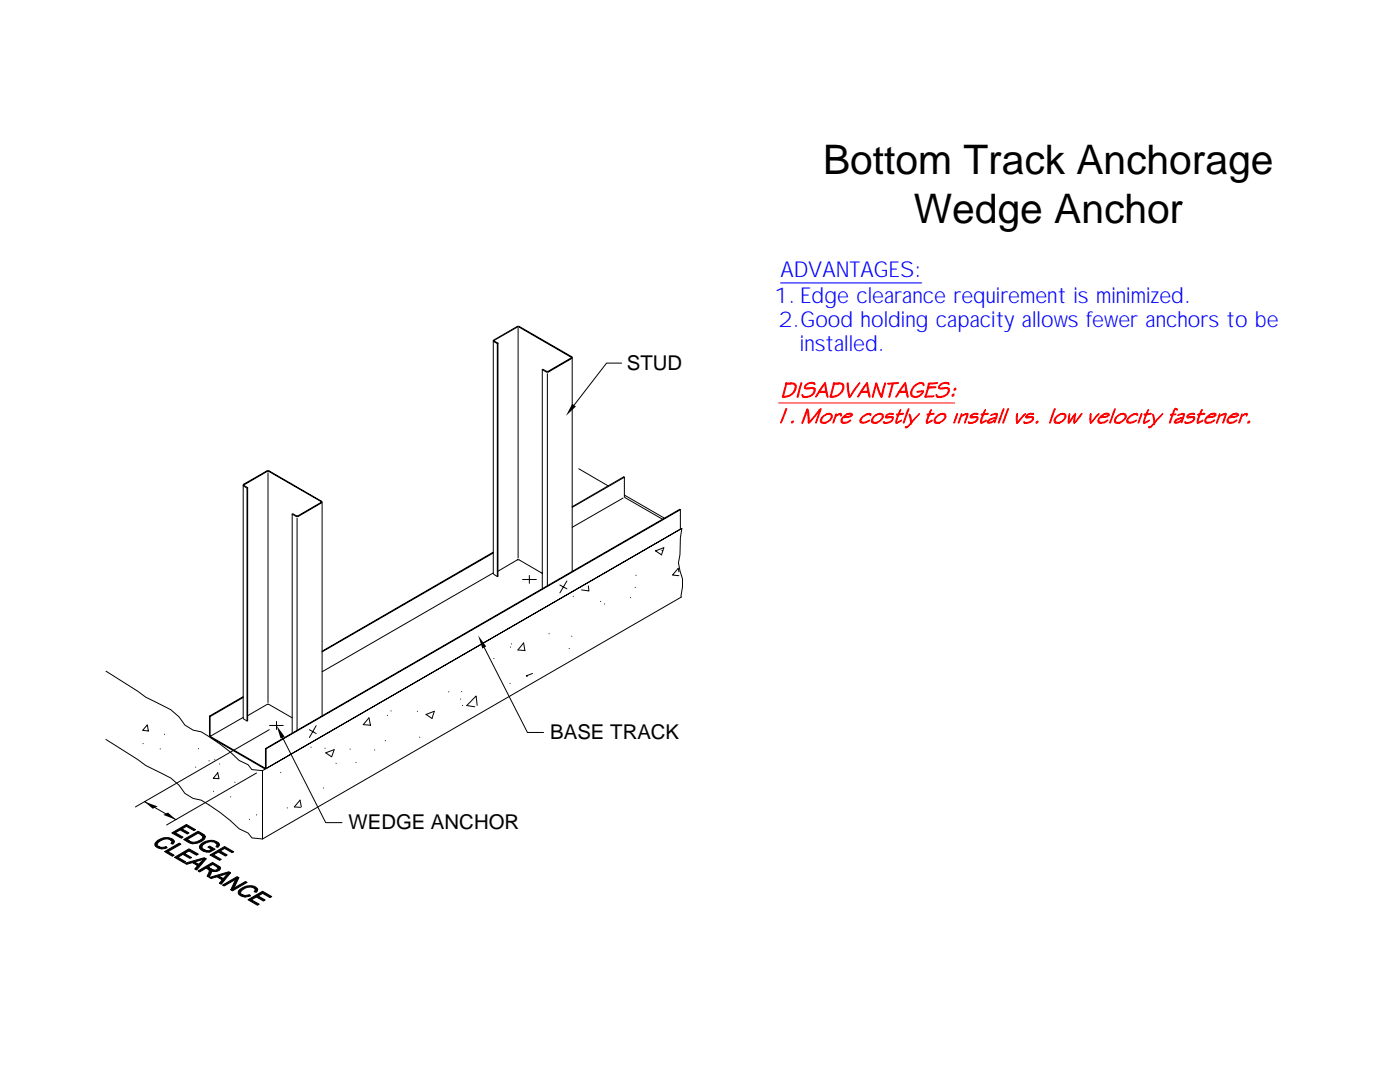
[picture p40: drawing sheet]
<svg xmlns="http://www.w3.org/2000/svg" width="279mm" height="216mm" viewBox="0 0 279 216" stroke-linecap="round" stroke-linejoin="round" font-family="sans-serif">
<defs><g id="words">
<g font-size="8.1">
<text x="164.3" y="34.7">Bottom Track Anchorage</text>
<text x="182.4" y="44.4">Wedge Anchor</text>
</g>
<g font-size="4.4" fill="#00f">
<text x="155.7" y="55.2">ADVANTAGES:</text>
<text x="154.5" y="60.4">1. Edge clearance requirement is minimized.</text>
<text x="155.4" y="65.2">2.Good holding capacity allows fewer anchors to be</text>
<text x="159.6" y="70.1">installed.</text>
</g>
<g font-size="4.1">
<text x="125.1" y="73.8">STUD</text>
<text x="109.8" y="147.4">BASE TRACK</text>
<text x="69.6" y="165.4">WEDGE ANCHOR</text>
</g>
</g></defs>
<g fill="none" stroke="#000" stroke-width=".2">
<path d="M98.4 68v46.4l.9 .6M99.3 68.6l-.7-.4-.2-.3 5-2.8 10.8 6.2-.1 .2-4.6 2.7h-.5l-.8-.4M99.3 68.6v46.4M99.4 68.5l-.8-.5 4.7-2.7h.3l10.5 6-4.7 2.8-1-.4-.2 .1M99.4 68.5v46.5h-.1M99.4 68.5l-.1 .1M103.4 65.5v45.9M108.2 73.8v43.7M109.2 74.6v42.3M114.2 71.4v42.6M124.1 72.5h-3l-6.5 8.3M48.5 96.8v46.5l.8 .6 .1-.1v-46.5"/>
<path d="M49.3 97.4l.1-.1-.7-.4v-.1l4.7-2.8h.2l10.6 6.1-4.7 2.8h-.3l-.8-.4-.1 .1M49.3 97.4l-.7-.4v-.4l4.9-2.7 10.7 6.2v.3l-4.7 2.7h-.4l-.8-.5M49.3 97.4v46.5M53.5 94.3v45.9M115.5 93.5l5.9 3.5M124.4 99.4l-10.2 5.8M124.6 95.2l-.1-.1-10.3 6M124.6 98.8l8 4.6M58.3 102.6v43.7M59.3 103.4v42.3M64.3 100.2v42.7M98.4 114.3l-34.1 19.7"/>
<path d="M98.4 110.2l-34.1 19.7M98.4 110.3l-34.1 19.8M99.4 114l3.9-2.3h.3l4.6 2.7M104.3 115.6h2.7M105.6 114.8v1.6M111.7 116.7l1.4 .8M113.1 115.9l-1.4 2.4M114.2 101.2l10.4-6v3.8l.1 .3 7.5 4.3M114.4 119h.1M117.4 116.9l.1 1-1.4-.2M119.9 120h.1M125.8 119.2v.1"/>
<path d="M126.8 117.2h.1M126.9 114.8h.1M130.8 109.9l1.7-.6-.5 1.4zM132.1 109.8v.1M135.5 114.1l-.1-.7-1.2 1.3 1.3 .2M135.8 101.7l-.1 3.9-82.7 47.8M135.8 101.7l-82.7 47.7M135.8 101.7l-.1-.1-82.7 47.8M21.1 133.9l6.4 4 1.6 1.2 5 2.5 1.7 1.5 1.1 1.6 1.6 1 1.7 .3a36.6 36.6 0 0 1 7.5 5.7l1.8 .9 .8 1 2.1 .2M48.5 139l-6.7 3.9M48.5 139.2l-6.6 3.8M89.6 138v.1"/>
<path d="M91.9 139.5h.1M92.1 138h.1M96.6 129.2l8.7 17h3.2M98.6 131.4h.1M101.8 136.4h.1M101.9 129.1h.1M102.1 128.5h.1M104.5 128.3l.3 1.5-1.4-.1zM106.3 134.4l-1.2 .5 .1 .1M109.6 126.4v.1M113.6 129.4h.1M114.1 126.9v.1"/>
<path d="M120.7 120.5h.1M21.1 147.6l6.4 3.9 1.6 1.3 5 2.5 1.7 1.4 1.1 1.6 1.6 1 1.7 .4a36.6 36.6 0 0 1 7.5 5.7l1.8 .8 .8 1 2.1 .2M28.6 148.4h.1M28.9 160l6.2 3.6M29.4 144.6l.2 1.3-1.1-.2zM32 149.4v.1M32.8 146.5h.1M39.1 153.1h.1M39.6 149.4h.1M41.7 151.8h.1M41.8 142.9v3.9l.3 .4 10.7 6.2 .3-.2v-3.8M41.8 142.9l.1 .1"/>
<path d="M41.9 143v3.8l.2 .2 10.8 6.3 .1-3.9M42.6 157.9h.1M42.9 151.6h.1M43.5 154.2l.2 1.2-1.1-.1zM43.8 152.4v.1M46 159h.1M46.9 156.1h.1M48.5 143.2l-6.5 3.7M49.4 142.8l4-2.3h.2l4.7 2.7M51.2 154.2l-17.9 10.4M52.4 153.8l83.7-48.4-.3 1.9-.1 3.4-.3 1.6 .3 1.6 .5 1.6v1.6l-.2 2-83.6 48.3M52.4 153.8v13.6"/>
<path d="M53 149.4h.1M53.7 145.6l-26.7 15.4M53.8 144.8h2.7M55.2 144v1.6M56 154.1v.1M56.4 147.1l8.6 17h3.3M61.7 145.6l1.4 .8M62.1 149.1h.1M63.1 144.8l-1.4 2.4M64.6 157.2h.1M64.9 149.3h.1M65 150.2l1.7-.6-.5 1.4z"/>
<path d="M67.1 152.3h.1M69.9 149.5h.1M71.1 152.1v.1M73.6 143.2l.3 1.5-1.4-.1zM74.8 149.6v.1M76.9 147.8h.1M77.3 142.7v.1M78 141.8v.1M83.3 141.9v.1M83.8 147.1h.1M85 142.6l1.7-.7-.5 1.5zM92.3 140.7v.1"/>
<path d="M95.2 140.7l-.2-1.8-1.8 1.9 1.6 .2M49.8 163.5h.1M51.2 162.6h.1M57.3 161.2h.1M60.1 161l-.2-1.3-1.2 1.3 1.3 .1"/>
</g>
<path d="M114.2 80.6l.7 .5-2 1.9zM95.4 126.8l1.6 2.2-.7 .4zM55.2 144.8l1.6 2.2-.8 .4zM28.9 160l2.6 .9-1 .5zM32.6 162.6l.9-.5 1.6 1.5z" fill="#000"/>
<path d="M155.8 56.5h28.2" fill="none" stroke="#00f" stroke-width=".2"/>
<g fill="#f00" stroke="#f00" stroke-width=".2">
<path d="M156.8 76.5l1.1 .1-.9 .1-.7 2.4h-.2z" fill-rule="evenodd"/>
<path d="M156.8 76.4l.2 .1z" fill-rule="evenodd"/>
<path d="M156.8 76.5l.8-.1a.99 .99 0 0 1 1.3 .6 2.36 2.36 0 0 1-2.8 2.2v-.1a2.2 2.2 0 0 0 2.6-2l-.4-.5z" fill-rule="evenodd"/>
<path d="M159.9 76.4l.1 .1-.8 2.8v-.5z" fill-rule="evenodd"/>
<path d="M160.1 78.7l.3 .4h.3l-.6 .1z" fill-rule="evenodd"/>
<path d="M160.1 79.2l.6-.1a1.38 1.38 0 0 0 1.7-1.5l-.3-.1h.5a1.73 1.73 0 0 1-2.3 1.7z" fill-rule="evenodd"/>
<path d="M161 77.5l1.1-.2 .5 .2z" fill-rule="evenodd"/>
<path d="M162 76.5l.5-.1 .2 .3-.1 .1z" fill-rule="evenodd"/>
<path d="M160.7 76.8l.4-.3a1.5 1.5 0 0 1 1.4-.1 1.98 1.98 0 0 0-1.8 .7l.1 .3 .2 .1h1.6l-2 .1-.1-.4z" fill-rule="evenodd"/>
<path d="M163.3 78.2h1.5l-1.3 .1-.7 .9z" fill-rule="evenodd"/>
<path d="M164.6 76.4v.2l-1 1.5-.3 .1z" fill-rule="evenodd"/>
<path d="M164.7 76.3l.6 2.9-.2 .1-.3-1.1h-1.5l1.5-.1-.2-1.5z" fill-rule="evenodd"/>
<path d="M166.3 76.5l1.1 .1-.9 .1-.6 2.4h-.2z" fill-rule="evenodd"/>
<path d="M166.4 76.4l.2 .1z" fill-rule="evenodd"/>
<path d="M166.3 76.5l.8-.1a.99 .99 0 0 1 1.3 .6 2.36 2.36 0 0 1-2.7 2.2v-.1a2.2 2.2 0 0 0 2.5-2l-.3-.5z" fill-rule="evenodd"/>
<path d="M171.3 76.6l.3-.2-1.8 2.6h-.2z" fill-rule="evenodd"/>
<path d="M169.1 76.5l.1-.1 .2 1.6a.82 .82 0 0 0 .4 1l-.3 .3-.1-.1z" fill-rule="evenodd"/>
<path d="M171.7 78.2h1.5l-1.3 .1-.7 .9z" fill-rule="evenodd"/>
<path d="M173 76.4v.2l-1 1.5-.3 .1z" fill-rule="evenodd"/>
<path d="M173.1 76.3l.6 2.9-.2 .1-.3-1.1h-1.5l1.5-.1-.2-1.5z" fill-rule="evenodd"/>
<path d="M174.8 76.6l.1 .2-.6 2.3-.2 .1z" fill-rule="evenodd"/>
<path d="M176.5 76.5l.2-.1v.2l-.6 2.4-.2-.1z" fill-rule="evenodd"/>
<path d="M174.8 76.4l.2 .1 .6 1.8 .5 .7-.1 .3a5.2 5.2 0 0 1-1.1-2.5z" fill-rule="evenodd"/>
<path d="M178.1 76.6h.2l-.8 2.7-.1-.1z" fill-rule="evenodd"/>
<path d="M177.1 76.5l2.2-.1-.1 .1-1.8 .2z" fill-rule="evenodd"/>
<path d="M179.3 78.2h1.5l-1.3 .1-.7 .9z" fill-rule="evenodd"/>
<path d="M180.6 76.4v.2l-1 1.5-.3 .1z" fill-rule="evenodd"/>
<path d="M180.7 76.3l.6 2.9-.2 .1-.3-1.1h-1.5l1.5-.1z" fill-rule="evenodd"/>
<path d="M182.8 79.1a1.45 1.45 0 0 0 1.3-1h.2a1.37 1.37 0 0 1-1.5 1z" fill-rule="evenodd"/>
<path d="M183 78.1l1.3-.1v.1l-.8 .1-.4 .1z" fill-rule="evenodd"/>
<path d="M183.8 76.5h.5l.1 .4z" fill-rule="evenodd"/>
<path d="M182.3 77.1a1.48 1.48 0 0 1 2-.6 1.98 1.98 0 0 0-2.2 2.4l.3 .2h1a1.05 1.05 0 0 1-1.5 0 1.05 1.05 0 0 1 .1-1.5z" fill-rule="evenodd"/>
<path d="M184.6 79.1l1.8-.1-.3 .2-1.4 .1z" fill-rule="evenodd"/>
<path d="M185.3 77.3l1.5-.1-.1 .1z" fill-rule="evenodd"/>
<path d="M185.3 76.5l1.8-.1-.2 .1-1.4 .1-.2 .7h1.4l-1.4 .2-.5 1.6h-.2z" fill-rule="evenodd"/>
<path d="M186.8 78.7l.4 .4h.3l-.6 .1z" fill-rule="evenodd"/>
<path d="M186.9 79.2l.6-.1a1.45 1.45 0 0 0 1.7-1.5l-.4-.1h.6a1.72 1.72 0 0 1-2.5 1.7z" fill-rule="evenodd"/>
<path d="M187.8 77.5l.6-.1a.94 .94 0 0 1 1 .1z" fill-rule="evenodd"/>
<path d="M188.8 76.5l.5-.1 .1 .3-.1 .1z" fill-rule="evenodd"/>
<path d="M187.5 76.8l.3-.3a1.58 1.58 0 0 1 1.5-.1 2 2 0 0 0-1.8 .7v.3l.3 .1h1.6l-2 .1-.1-.4z" fill-rule="evenodd"/>
<path d="M190.1 78.7h.3l-.3 .4-.1-.1z" fill-rule="evenodd"/>
<path d="M190.5 77.5l.2-.1 .1 .2-.3 .3-.1-.2z" fill-rule="evenodd"/>
<path d="M163.4 81.8l.2 .1-2.2 2.6-.1-.3h.2z" fill-rule="evenodd"/>
<path d="M161 81.8l.1 .2-1 2.5v-.3z" fill-rule="evenodd"/>
<path d="M161 81.6h.2l.1 .2 .2 1.6v.8h-.2a3.7 3.7 0 0 0-.3-2.4z" fill-rule="evenodd"/>
<path d="M163.4 81.8l.3-.2h.2l-1 2.8h-.1l.8-2.5z" fill-rule="evenodd"/>
<path d="M164 83.3l1-.8 .4 .2a1.32 1.32 0 0 0-1.4 1.4l.8 .3-.5 .1-.5-.2-.1-.6z" fill-rule="evenodd"/>
<path d="M165 82.5a.76 .76 0 0 1 1.1 .6l-.3 .6-.4 .4-.6 .3-.4-.1a1.32 1.32 0 0 0 1.5-1.5z" fill-rule="evenodd"/>
<path d="M166.9 82.9l.4-.3h.4l-.7 .4z" fill-rule="evenodd"/>
<path d="M166.8 82.6l.2 .4-.6 1.4h-.2z" fill-rule="evenodd"/>
<path d="M167.3 82.6l.5-.1h.1v.3l-.2 .3 .1-.4z" fill-rule="evenodd"/>
<path d="M168.5 84.3l.5-.1 .8-.4-.6 .5z" fill-rule="evenodd"/>
<path d="M168.1 83.3a1.88 1.88 0 0 1 1.4-.7l-.5 .2-.6 .4h1l-1.1 .2-.2 .3v.4l1 .3a.85 .85 0 0 1-1.3-.5z" fill-rule="evenodd"/>
<path d="M169 82.6l.6-.2 .4 .1 .1 .3-.4 .4h-1.3l1.1-.1 .4-.3v-.1z" fill-rule="evenodd"/>
<path d="M171.7 84.3l1-.1 .9-.4a1.62 1.62 0 0 1-1.9 .5z" fill-rule="evenodd"/>
<path d="M172.2 83a1.3 1.3 0 0 1 1.2-.3l-.4 .1a1.44 1.44 0 0 0-1.1 1.4l.4 .1h-.6a1.02 1.02 0 0 1 .5-1.3z" fill-rule="evenodd"/>
<path d="M172.9 82.6l.6-.1h.3v.3l-.1 .1-.1-.2z" fill-rule="evenodd"/>
<path d="M174.2 83.3l1-.8 .4 .2a1.46 1.46 0 0 0-1.4 1.4l.8 .3-.5 .1-.6-.2v-.6z" fill-rule="evenodd"/>
<path d="M175.2 82.5h.4l.6 .2a1.57 1.57 0 0 1-1.2 1.7l-.4-.1a1.32 1.32 0 0 0 1.4-1.5z" fill-rule="evenodd"/>
<path d="M176.3 84.2l.1-.1 .4 .2-.4 .1z" fill-rule="evenodd"/>
<path d="M176.4 84.4l.4-.1a1.44 1.44 0 0 0 1.3-.6v-.3l-.3-.1h.5a1.38 1.38 0 0 1-1.9 1.1z" fill-rule="evenodd"/>
<path d="M177 83.2a1.14 1.14 0 0 1 1.3 .1z" fill-rule="evenodd"/>
<path d="M177.9 82.6l.3-.1 .1 .1z" fill-rule="evenodd"/>
<path d="M177 82.7a1.43 1.43 0 0 1 1.2-.2l-.3 .1a.97 .97 0 0 0-1 .6l1.4 .1-1.3 .1-.3-.1z" fill-rule="evenodd"/>
<path d="M179 84.3l.9-.4a.84 .84 0 0 1-.8 .5z" fill-rule="evenodd"/>
<path d="M178.9 82.8h.3z" fill-rule="evenodd"/>
<path d="M178.9 82.7l1.4-.2-.1 .2-.8 .1-.5 1.2 .2 .4-.3 .1-.1-.3 .5-1.4z" fill-rule="evenodd"/>
<path d="M179.7 81.7l.1 .1-.3 .7-.2 .1z" fill-rule="evenodd"/>
<path d="M181.2 81.6l.2-.1v.2l-.9 2.6-.2 .1z" fill-rule="evenodd"/>
<path d="M180.7 85.1l.4 .2h-.4z" fill-rule="evenodd"/>
<path d="M181.5 82.6a1.04 1.04 0 0 1 .4 1.1v.8l-.8 .8-.2-.1 .8-.8z" fill-rule="evenodd"/>
<path d="M183.5 82.5l-1.6 1.9v-.2z" fill-rule="evenodd"/>
<path d="M185.1 84.3l1-.4-.9 .5z" fill-rule="evenodd"/>
<path d="M185 82.8h.3z" fill-rule="evenodd"/>
<path d="M185 82.7l1.4-.2-.1 .2-.8 .1-.2 .4a1.02 1.02 0 0 0-.1 1.2l-.2 .1a2.11 2.11 0 0 1 .3-1.7z" fill-rule="evenodd"/>
<path d="M185.8 81.7l-.2 .8-.2 .1z" fill-rule="evenodd"/>
<path d="M186.7 83.2l1-.7 .4 .2a1.32 1.32 0 0 0-1.4 1.4l.8 .3-.5 .1-.5-.2a.91 .91 0 0 1 .2-1.1z" fill-rule="evenodd"/>
<path d="M187.7 82.5h.4l.6 .2a1.57 1.57 0 0 1-1.2 1.7l-.4-.1a1.32 1.32 0 0 0 1.4-1.5z" fill-rule="evenodd"/>
<path d="M191 82.5h.1l-.1 .6-.4 1.1-.3 .2z" fill-rule="evenodd"/>
<path d="M191.9 82.9l.5-.2h.5l-.8 .3z" fill-rule="evenodd"/>
<path d="M191.8 82.7l.1-.2v.4l.2 .1-.2 .1-.5 1.2-.1 .2z" fill-rule="evenodd"/>
<path d="M192.4 82.7l.6-.2h.2l-.7 1.9 .5-1.7z" fill-rule="evenodd"/>
<path d="M193.2 84.2l.1-.1 .4 .2-.4 .1z" fill-rule="evenodd"/>
<path d="M193.3 84.4l.4-.1a1.17 1.17 0 0 0 1.3-.9l-.3-.1h.5a1.16 1.16 0 0 1-1.4 1.2z" fill-rule="evenodd"/>
<path d="M194 83.2l.8-.1 .4 .2z" fill-rule="evenodd"/>
<path d="M194.8 82.6l.4-.1v.1z" fill-rule="evenodd"/>
<path d="M193.9 82.7a1.43 1.43 0 0 1 1.3-.2l-.4 .1a.87 .87 0 0 0-1 .6l1.4 .1-1.3 .1-.3-.1v-.2z" fill-rule="evenodd"/>
<path d="M195.9 84.3l.9-.4-.8 .5z" fill-rule="evenodd"/>
<path d="M195.8 82.8h.3z" fill-rule="evenodd"/>
<path d="M195.8 82.7l1.4-.2-.1 .2-.8 .1-.2 .4a1.02 1.02 0 0 0-.1 1.2l-.3 .1a2.11 2.11 0 0 1 .4-1.7z" fill-rule="evenodd"/>
<path d="M196.6 81.7l.1 .2-.3 .6-.2 .1z" fill-rule="evenodd"/>
<path d="M197.4 84.3l1-.4 .1 .1-.6 .3z" fill-rule="evenodd"/>
<path d="M197.4 83.7l.9-.3h.4l-1 .3-.5 .4 .1 .1 .6 .1-.5 .2-.3-.1-.1-.3z" fill-rule="evenodd"/>
<path d="M198.7 82.7l.4-.1-.1 .5-.5 1.3v-.4l-.1-.1 .3-.5h-.4l.5-.1v-.5z" fill-rule="evenodd"/>
<path d="M197.7 82.9l.3-.2 .8-.2 .3 .1z" fill-rule="evenodd"/>
<path d="M200.2 81.6l.2 .1-.7 1.8-.3 .9h-.2z" fill-rule="evenodd"/>
<path d="M201.1 81.6l.2 .1-1 2.7h-.2z" fill-rule="evenodd"/>
<path d="M202.9 82.6l.1-.1 .1 1.8-.2 .1z" fill-rule="evenodd"/>
<path d="M204.1 83l.6-.5-1.7 2-.1-.1z" fill-rule="evenodd"/>
<path d="M204.3 84.2l.1-.1 .4 .2-.4 .1z" fill-rule="evenodd"/>
<path d="M204.4 84.4l.4-.1a1.17 1.17 0 0 0 1.3-.9l-.3-.1h.4a1.17 1.17 0 0 1-1.4 1.2z" fill-rule="evenodd"/>
<path d="M205 83.2l.9-.1 .3 .2z" fill-rule="evenodd"/>
<path d="M205.9 82.6l.3-.1 .1 .1z" fill-rule="evenodd"/>
<path d="M205 82.7a1.43 1.43 0 0 1 1.2-.2l-.3 .1a.87 .87 0 0 0-1 .6l1.3 .1-1.3 .1-.2-.1v-.2z" fill-rule="evenodd"/>
<path d="M206.9 84.1l.2-.1 .1 .2-.4 .3v-.2z" fill-rule="evenodd"/>
<path d="M210.4 81.6l.2 .1-.9 2.5-.2 .2z" fill-rule="evenodd"/>
<path d="M210.7 83.3l.9-.8 .4 .2a1.32 1.32 0 0 0-1.3 1.4l.8 .3-.5 .1-.6-.2v-.6z" fill-rule="evenodd"/>
<path d="M211.6 82.5h.1a.76 .76 0 0 1 1.1 .6l-.1 .2-.6 .8-.6 .3-.4-.1a1.26 1.26 0 0 0 1.4-1.5z" fill-rule="evenodd"/>
<path d="M214.5 82.8l.2-.1-.2 1.5 .1 .1-.2 .2-.2-.3z" fill-rule="evenodd"/>
<path d="M213.4 82.6l.1 .2-.1 1.6-.1 .1-.2-.3z" fill-rule="evenodd"/>
<path d="M214.5 82.6l.2-.1-1.3 1.9a2.22 2.22 0 0 1 .8-1.5z" fill-rule="evenodd"/>
<path d="M215.6 82.7l.3-.2-1 1.5-.4 .3z" fill-rule="evenodd"/>
<path d="M217.6 82.5l.2 .2v1.6l-.2 .1-.1-1.2z" fill-rule="evenodd"/>
<path d="M218.8 83l.6-.5-1.7 2-.1-.1z" fill-rule="evenodd"/>
<path d="M219.8 84.3l.5-.1 .8-.4-.6 .5z" fill-rule="evenodd"/>
<path d="M219.8 82.9l.5-.3h.6l-.6 .2-.6 .4h1l-1.2 .2-.2 .3v.4a1.21 1.21 0 0 0 1.2 .2l-.2 .1a1.13 1.13 0 0 1-1.1-.1 1.25 1.25 0 0 1 .6-1.4z" fill-rule="evenodd"/>
<path d="M219.7 83.2l1.1-.1 .4-.3-.1-.1-.7-.2 .5-.1 .4 .1 .1 .3-.4 .4z" fill-rule="evenodd"/>
<path d="M222.5 81.6l.1 .1-.6 1.8-.4 .9h-.2z" fill-rule="evenodd"/>
<path d="M222.7 83.3l.9-.8 .5 .2a1.32 1.32 0 0 0-1.4 1.4l.8 .3-.5 .1-.5-.2-.1-.6z" fill-rule="evenodd"/>
<path d="M223.6 82.5h.5l.6 .2a1.57 1.57 0 0 1-1.2 1.7l-.4-.1a1.32 1.32 0 0 0 1.4-1.5z" fill-rule="evenodd"/>
<path d="M224.9 84.3l1-.1 .9-.4a1.62 1.62 0 0 1-1.9 .5z" fill-rule="evenodd"/>
<path d="M225.5 83l.6-.4 .6 .1-.4 .1a1.82 1.82 0 0 0-1.2 1v.4l.4 .1h-.6a1.02 1.02 0 0 1 .6-1.3z" fill-rule="evenodd"/>
<path d="M226.1 82.6l.7-.1h.2l.1 .3-.2 .1-.1-.2z" fill-rule="evenodd"/>
<path d="M227.8 82.5h.1l-.1 .6-.4 1.1-.3 .2z" fill-rule="evenodd"/>
<path d="M228.4 84.3l1-.4-.8 .5z" fill-rule="evenodd"/>
<path d="M228.3 82.8h.3z" fill-rule="evenodd"/>
<path d="M228.3 82.7l1.5-.2-.2 .2-.7 .1-.3 .4a1.09 1.09 0 0 0 0 1.2l-.3 .1-.1-.3 .4-1.4z" fill-rule="evenodd"/>
<path d="M229.2 81.7l-.3 .8-.2 .1z" fill-rule="evenodd"/>
<path d="M229.3 85.1l.4 .2h-.5z" fill-rule="evenodd"/>
<path d="M230.3 84.6h.1z" fill-rule="evenodd"/>
<path d="M230 82.6a1.04 1.04 0 0 1 .4 1.1v.9l-.7 .7-.2-.1 .8-.8z" fill-rule="evenodd"/>
<path d="M231.6 83l.5-.5-1.6 1.9v-.2z" fill-rule="evenodd"/>
<path d="M233.6 82.8h.3z" fill-rule="evenodd"/>
<path d="M233.6 82.7l1.1-.1v.1l-.6 .1-.5 1.5-.2 .1 .5-1.6h-.3z" fill-rule="evenodd"/>
<path d="M234.6 81.7l.3-.1 .1 .2-.1 .1z" fill-rule="evenodd"/>
<path d="M234.4 81.6l.2-.2 .3 .2-.4 .1-.4 .9h-.1z" fill-rule="evenodd"/>
<path d="M234.7 84.3l1-.4 .1 .1-.6 .3z" fill-rule="evenodd"/>
<path d="M234.7 83.7l.9-.3h.4l-1 .3-.4 .4v.1l.6 .1-.5 .2-.3-.1v-.3z" fill-rule="evenodd"/>
<path d="M236 82.7l.4-.1-.6 1.8v-.4l-.1-.1 .3-.5h-.4l.5-.1 .1-.5z" fill-rule="evenodd"/>
<path d="M235 82.9l.3-.2 .8-.2 .3 .1z" fill-rule="evenodd"/>
<path d="M236.4 84.2l.2-.1 .3 .2-.4 .1z" fill-rule="evenodd"/>
<path d="M236.5 84.4l.4-.1a1.44 1.44 0 0 0 1.4-.6l-.1-.3-.2-.1h.4a1.38 1.38 0 0 1-1.9 1.1z" fill-rule="evenodd"/>
<path d="M237.2 83.2a1.14 1.14 0 0 1 1.2 .1z" fill-rule="evenodd"/>
<path d="M238 82.6l.4-.1v.1z" fill-rule="evenodd"/>
<path d="M237.1 82.7a1.43 1.43 0 0 1 1.3-.2l-.4 .1a.89 .89 0 0 0-1 .6l1.4 .1-1.3 .1-.2-.1z" fill-rule="evenodd"/>
<path d="M239.1 84.3l1-.4-.4 .3-.5 .2z" fill-rule="evenodd"/>
<path d="M239.1 82.8h.3z" fill-rule="evenodd"/>
<path d="M239.1 82.7l1.4-.2-.2 .2-.8 .1-.1 .4a1.02 1.02 0 0 0-.2 1.2l-.2 .1-.1-.3 .5-1.4z" fill-rule="evenodd"/>
<path d="M239.8 81.7l.1 .1-.3 .7-.2 .1z" fill-rule="evenodd"/>
<path d="M241.1 84.3l.5-.1 .8-.4-.6 .5z" fill-rule="evenodd"/>
<path d="M241.1 82.9l.5-.3h.5l-.5 .2-.6 .4h1l-1.1 .2-.2 .3v.4l.3 .2h.8l-.2 .1a.81 .81 0 0 1-1.2-.5l.3-.6z" fill-rule="evenodd"/>
<path d="M241.6 82.6l.6-.2 .4 .1 .1 .3-.4 .4h-1.3l1.1-.1 .4-.3-.4-.2z" fill-rule="evenodd"/>
<path d="M243.5 82.9l.4-.2h.5l-.8 .3z" fill-rule="evenodd"/>
<path d="M243.4 82.6l.2 .4-.2 .1-.6 1.4z" fill-rule="evenodd"/>
<path d="M243.9 82.7l.7-.2h.2l-.6 1.8-.1 .1 .4-1.7z" fill-rule="evenodd"/>
<path d="M245.6 84.3l.4-.1 .8-.4-.6 .5z" fill-rule="evenodd"/>
<path d="M245.5 82.9l.5-.3h.6l-.6 .2-.5 .4h1l-1.2 .2-.2 .3 .1 .4 .9 .3a.85 .85 0 0 1-1.2-.5l.3-.6z" fill-rule="evenodd"/>
<path d="M246 82.6l.6-.2 .5 .1 .1 .3-.4 .4h-1.3l1.1-.1 .4-.3-.4-.2z" fill-rule="evenodd"/>
<path d="M247.9 82.9l.4-.3h.4l-.8 .4z" fill-rule="evenodd"/>
<path d="M247.8 82.6l.1 .4-.4 1.2-.3 .2z" fill-rule="evenodd"/>
<path d="M248.3 82.6l.5-.1h.2l-.2 .6v-.4z" fill-rule="evenodd"/>
<path d="M249.1 84.1l.2-.1 .1 .2-.3 .3-.1-.2z" fill-rule="evenodd"/>
<path d="M156.8 81.5l.2 .1v.2l-1.2 2.6z" fill-rule="evenodd"/>
<path d="M158.1 84.1l.2-.1 .1 .2-.4 .2-.1-.2z" fill-rule="evenodd"/>
</g>
<path d="M155.4 80.4h35.1" fill="none" stroke="#f00" stroke-width=".2"/>
<g fill="#000" stroke="#000" stroke-width=".2">
<path d="M31.7 168.9a1.69 1.69 0 0 0 1.4 0l.3 .3-1.1 .2z" fill-rule="evenodd"/>
<path d="M31.3 167.8a2.67 2.67 0 0 1 3.4-.2l.1 .3a2.65 2.65 0 0 0-2.1-.4l-.7 .3a.93 .93 0 0 0-.6 .8l.9 .8a1.25 1.25 0 0 1-1.4-1z" fill-rule="evenodd"/>
<path d="M34 167.6l.8 .3-.3 .5-.4-.1 .2-.4z" fill-rule="evenodd"/>
<path d="M32.9 169.9l2.9-1.7 .3 .2-2.6 1.5 1.3 .7-.4 .3z" fill-rule="evenodd"/>
<path d="M34.3 166.2l2.9-1.7 1.8 1.1-.3 .1-1.5-.8-.9 .5 1.4 .8-.3 .2-1.4-.8-1 .6 1.5 .8-.3 .3z" fill-rule="evenodd"/>
<path d="M34.8 171.1l2.9-1.7 1.9 1-.4 .2-1.5-.8-.9 .5 1.4 .8-.3 .2-1.4-.8-1 .6 1.5 .9-.3 .2z" fill-rule="evenodd"/>
<path d="M36.7 167.5l2.8-1.6a1.93 1.93 0 0 1 1.5 1l-1.5-.7-2.2 1.3 1.1 .9-.8-.3z" fill-rule="evenodd"/>
<path d="M37.3 167.5a2.16 2.16 0 0 0 3.1-.3l.1-.3-.4-.4 .9 .5a2.46 2.46 0 0 1-2.6 1.4z" fill-rule="evenodd"/>
<path d="M36.9 172.3l3.9-1.1 .3 .2-2.3 .6 .7 .7-1.1-.6-1.1 .4z" fill-rule="evenodd"/>
<path d="M38.8 172l.9 .5a1.97 1.97 0 0 1 1.4-1.1l-1.9 2.2-.3-.2 .6-.7z" fill-rule="evenodd"/>
<path d="M41.5 173.4l.7 .4v.2l-.5 1-.4-.2 .5-1.1z" fill-rule="evenodd"/>
<path d="M40.7 169.5a1.33 1.33 0 0 0 1.5 0l-.7-.5 .4-.2 1 .7-1.1 .6-.5-.1z" fill-rule="evenodd"/>
<path d="M40.2 168.4a2.74 2.74 0 0 1 3.5-.1l.1 .3a2.31 2.31 0 0 0-3.4 .1l-.1 .5 1 .8-1-.3a.74 .74 0 0 1-.5-.6 .74 .74 0 0 1 .4-.7z" fill-rule="evenodd"/>
<path d="M39.5 173.8l2.9-1.7 1.6 1-.8-.2-.7-.4-1 .5 1.5 .9a2.91 2.91 0 0 1-1.9-.7l-1.3 .8z" fill-rule="evenodd"/>
<path d="M43 168.1l.8 .5-.3 .5-.4-.1 .2-.3z" fill-rule="evenodd"/>
<path d="M41.5 173a1.65 1.65 0 0 0 1.8 .5l.2-.2-.3-.4 .8 .2v.3a1.1 1.1 0 0 1-1 .5z" fill-rule="evenodd"/>
<path d="M41.8 175.1l3.9-1.2 .3 .3-2.3 .6 .7 .8-1.1-.6-1.2 .3z" fill-rule="evenodd"/>
<path d="M43.7 174.8l.9 .5a1.8 1.8 0 0 1 1.4-1.1l-1.8 2.2-.4-.2 .6-.6z" fill-rule="evenodd"/>
<path d="M41.9 170.6l2.9-1.7 1.9 1.1-.4 .1-1.5-.8-.9 .5 1.4 .8-.3 .2-1.4-.8-1 .6 1.6 .9-.4 .2z" fill-rule="evenodd"/>
<path d="M44.4 176.6l2.9-1.7 .4 .2-3 1.7z" fill-rule="evenodd"/>
<path d="M47 175.5l.7-.4-1 2.1-.6 .3z" fill-rule="evenodd"/>
<path d="M46.1 177.5l2.9-1.6 .3 .2-2.9 1.7z" fill-rule="evenodd"/>
<path d="M48.3 178.5a1.68 1.68 0 0 0 1.5 0l.2 .3-1 .2z" fill-rule="evenodd"/>
<path d="M47.7 177.7a2.75 2.75 0 0 1 3.6-.5l.1 .3a2.24 2.24 0 0 0-3.4 .7l.2 .3 .7 .5a1.24 1.24 0 0 1-1.4-1.1z" fill-rule="evenodd"/>
<path d="M50.7 177.2l.7 .3-.3 .6-.4-.2 .2-.4z" fill-rule="evenodd"/>
<path d="M49.5 179.5l2.9-1.7 1.8 1.1-.3 .2-1.5-.8-.9 .5 1.4 .8-.3 .2-1.4-.8-1 .5 1.5 .9-.3 .2z" fill-rule="evenodd"/>
</g>
<use href="#words"/>
</svg>
